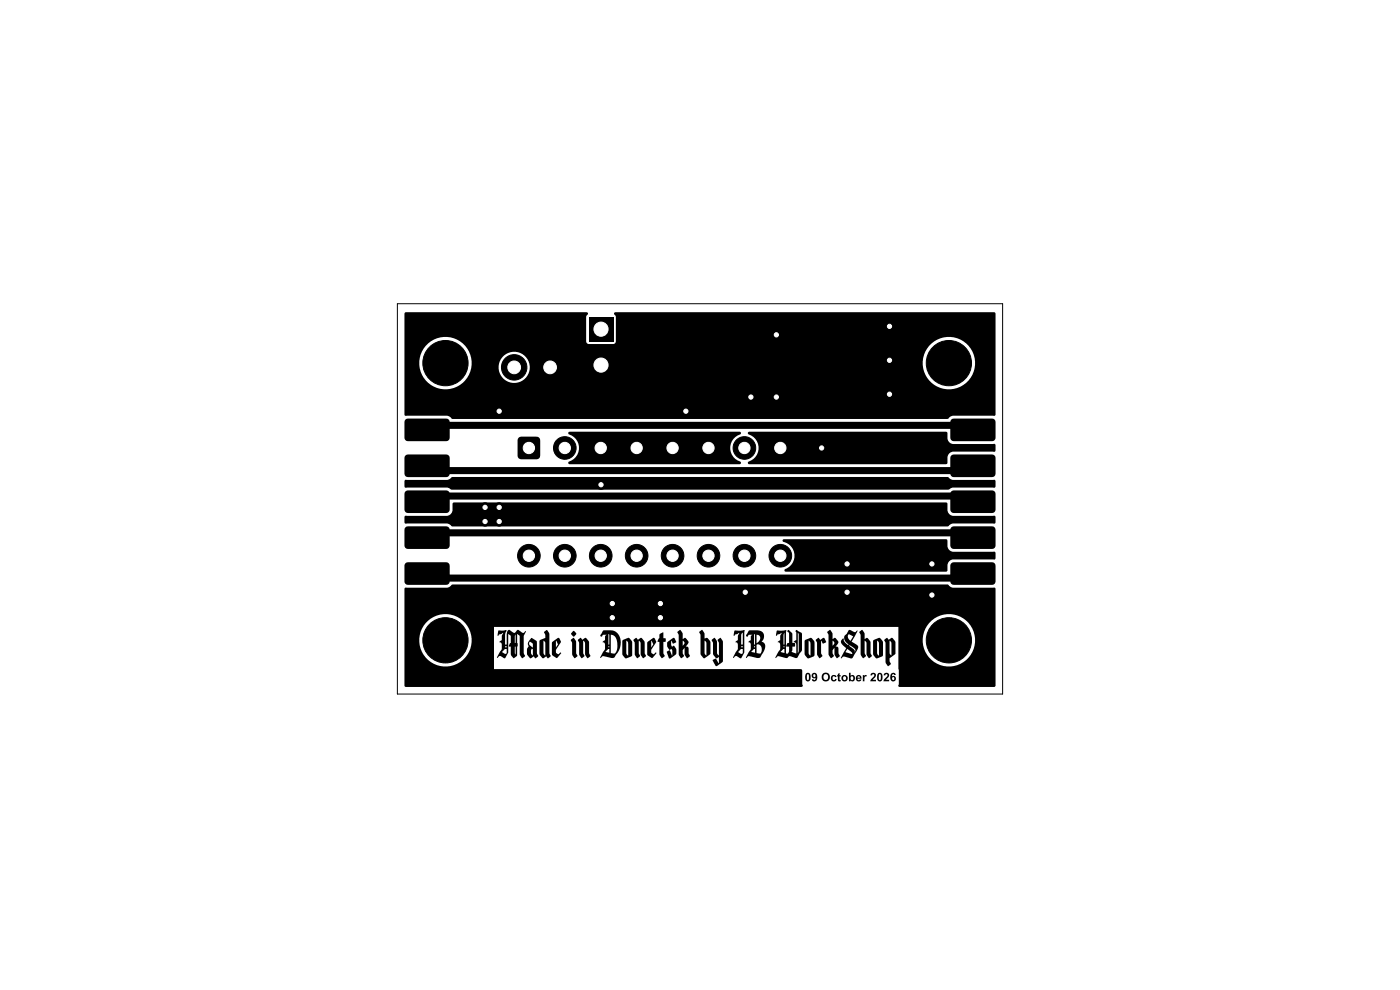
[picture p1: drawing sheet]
<svg xmlns="http://www.w3.org/2000/svg" width="297mm" height="210mm" viewBox="0 0 297 210" stroke-linecap="round" stroke-linejoin="round" font-family="sans-serif">
<g fill="#000">
<path d="M125 67.3h5.1v5.1h-5.1zM85.9 66.3h38.7a.32 .32 0 0 1-.1 .5l-.2 .4v5.2l.2 .4 .4 .2h5.2l.4-.2 .2-.4v-5.2l-.4-.6v-.2l.2-.2h80.5l.2 .3v10.2h-4.3a5.6 5.6 0 0 0-6.1-5.2 5.6 5.6 0 0 0-5 6.2h-83.4a3.3 3.3 0 0 0-2.8-3 3.3 3.3 0 0 0-3.6 2h-5.9a5.6 5.6 0 0 0-8.5-4.4 5.6 5.6 0 0 0 0 9.5 5.6 5.6 0 0 0 8.5-4.4v-.7h5.9a3.3 3.3 0 0 0 2.6 4.5 3.3 3.3 0 0 0 3.8-3.5h83.4a5.6 5.6 0 0 0 6 4.9 5.6 5.6 0 0 0 5.1-5.9h4.3v11.2l-.2 .3h-8.8l-.5 .1-.7 .6h-105l-.7-.6-.5-.1h-8.8l-.2-.3v-21.4zM86 89l.5-.2h8.2a.72 .72 0 0 1 .7 .7v3.4a.72 .72 0 0 1-.7 .7h-8.2a.72 .72 0 0 1-.7-.7v-3.4zM86 96.6l.5-.2h8.2a.72 .72 0 0 1 .7 .7v3.4a.72 .72 0 0 1-.7 .7h-8.2a.72 .72 0 0 1-.7-.7v-3.4zM110 92.8l.6-.2h3.3a.75 .75 0 0 1 .7 .8v3.3a.75 .75 0 0 1-.7 .7h-3.3a.75 .75 0 0 1-.8-.7v-3.3zM114 75.2h5.4v5.4h-5.4zM120.7 91.6h36.2l.2 .1 .1 .3a3.1 3.1 0 0 0-2.3 3 3.1 3.1 0 0 0 2.2 2.9l.1 .4-.3 .2h-36.1l-.2-.1v-.4a3.1 3.1 0 0 0 2.2-2.9 3.1 3.1 0 0 0-2.1-3l-.2-.1zM158.8 91.6h41.9l.3 .3a2.14 2.14 0 0 0 .4 1.9l.8 .4h8.8l.2 .2v1.2l-.2 .2h-8.9l-.4 .1-.6 .6-.1 1.8-.3 .2h-41.8l-.2-.1v-.4a3.1 3.1 0 0 0 2.2-2.9 3.1 3.1 0 0 0-2.1-3l-.2-.1zM201.8 89l.5-.2h8.2a.72 .72 0 0 1 .7 .7v3.4a.72 .72 0 0 1-.7 .7h-8.2a.72 .72 0 0 1-.7-.7v-3.4zM201.8 96.6l.5-.2h8.2a.72 .72 0 0 1 .7 .7v3.4a.72 .72 0 0 1-.7 .7h-8.2a.72 .72 0 0 1-.7-.7v-3.4zM86 104.2l.5-.2h8.2a.72 .72 0 0 1 .7 .7v3.4a.72 .72 0 0 1-.7 .7h-8.2a.72 .72 0 0 1-.7-.7v-3.4zM86 111.9l.5-.3h8.2a.72 .72 0 0 1 .7 .8v3.3a.72 .72 0 0 1-.7 .7h-8.2a.72 .72 0 0 1-.7-.7v-3.3z"/>
<path d="M86 119.5l.5-.2h8.2a.72 .72 0 0 1 .7 .7v3.3a.72 .72 0 0 1-.7 .8h-8.2a.72 .72 0 0 1-.7-.8v-3.3zM85.9 101.9l8.9-.1 1.2-.6h105l1.2 .6h8.8l.2 .3v1.1l-.2 .3-8.8-.1-1 .5h-105.4l-1-.5-8.8 .1-.2-.3zM85.9 109.5l9-.1a1.32 1.32 0 0 0 1.1-1.1v-1.5l.3-.2h104.4l.3 .3a2.39 2.39 0 0 0 .4 2.2l.8 .3h8.8l.2 .3v1.1l-.2 .3-8.8-.1-1.2 .7h-105l-1.2-.7-8.8 .1-.2-.3zM166.1 114.4h34.6l.3 .3a2.2 2.2 0 0 0 .4 2l.8 .4 8.8-.1 .2 .3v1.1l-.2 .3h-8.9l-.4 .1-.6 .6-.1 1.7-.3 .2h-34l-.2-.1-.1-.4a3.1 3.1 0 0 0 2.2-3 3.1 3.1 0 0 0-2.5-2.9l-.1-.1zM201.8 104.2l.5-.2h8.2a.72 .72 0 0 1 .7 .7v3.4a.72 .72 0 0 1-.7 .7h-8.2a.72 .72 0 0 1-.7-.7v-3.4zM201.8 111.9l.5-.3h8.2a.72 .72 0 0 1 .7 .8v3.3a.72 .72 0 0 1-.7 .7h-8.2a.72 .72 0 0 1-.7-.7v-3.3zM201.8 119.5l.5-.2h8.2a.72 .72 0 0 1 .7 .7v3.3a.72 .72 0 0 1-.7 .8h-8.2a.72 .72 0 0 1-.7-.8v-3.3zM85.9 124.7h8.9l.5-.2 .7-.5h105l.7 .5 .5 .2 8.8-.1 .2 .3v10.6h-4.3a5.6 5.6 0 0 0-8.5-4.4 5.6 5.6 0 0 0 0 9.5 5.6 5.6 0 0 0 8.5-4.4v-.7h4.3v9.9l-.1 .3h-20.4l-.1-.3 .1-.2-.1-12.2h-85.8v2.5h-4.7a5.6 5.6 0 0 0-8.5-4.4 5.6 5.6 0 0 0 0 9.5 5.6 5.6 0 0 0 8.5-4.4v-.7h4.7v6.4h65.1l.3 .3 .1 3.3-.3 .2h-84l-.2-.3zM105.7 133.8l1.6-.2 .2 .2-.3 .7v2.2h.3v-2.3a.71 .71 0 0 1 .5-.8l1.1 .7 .8-.7 1.1 .7 .5-.5 .1 .2-.5 .9v3.7l.3 .6-.5 .4h-.2l-.4-.8v-3.9l-.6-.4h-.3l-.2 .4v1.5h.2v-1.9h.3v1.9l.1 .2-.1 2.3h-.3v-1.7h-.2v1.3l.2 .4h.3l-.1 .3-.6 .4-.6-.6v-1.8l-.5-.2 .3-.5 .2-.1v-1.5l-.6-.4v2.8h-.3v-.2h-.3v.2h.6v1.1l-.3 .1v-.8h-.4l-.6 .6 .7 .4 .6-.2-.6 1.1-1.1-.5-.7 .5 1.1-1.9-.1-1.1-.1-.3-.4-.1 .6-.4v-1l.2-.4v-.2l-1.1 .6zM112.7 135.4l1.1 .5 .1 .4v.4h-.9v-.2l-.6-.4-.1 .6 .7 .7v-.7h.9v1h-.9l-.2-.1a.97 .97 0 0 0 .2 1.4v-1.3h.9v.9l.2 .7-.5 .4-.4-.5-.7 .4-.7-.9v-1.1l.4-.5a.86 .86 0 0 1 .1-1.3zM115.5 134l.6-.4 .4 .9v2h-.8l-.1-.4-.3-.2v.1v2.6l.4 .4v-2.5h.8l.1 2.1 .2 .6-.6 .5-.3-.5-.8 .4-.7-.9v-2.7l.2-.3 1.1-.4zM117.1 136.2l1.4-.9 .5 .8-.3 .6h-.3l-.5-.7v1.4l.5-.7h.3l-.8 1.2v.5l.5 .4 .5-.4 .2 .1-1 1.1-1-.7z"/>
<path d="M121.1 135.7l.6-.4 .5 .8v2.5l.3 .6-.6 .4-.5-.8v-2.4zM121.6 133.9l.2-.1 .5 .6-.6 .7-.5-.6zM122.6 135.7l.6-.4 .3 .4 .8-.4 .6 .8 .1 2.5 .3 .6-.6 .4h-.1l-.4-.7-.1-2.6-.3-.4-.1 2.7 .3 .6-.6 .4-.5-.7v-2.5zM128 133.7h1.6a1.95 1.95 0 0 1 1.6 .9h-1.9l-.2-.1v2.2h.2v-2.1h1.9a3.1 3.1 0 0 1 .4 2.4h-.6a2.14 2.14 0 0 0-.9-2.2l-.5-.2v2.7h-.3v-.2h-.2v.2h.5v1.2h-.3v-.8h-.3l-.6 .6 1.7 .3a1.06 1.06 0 0 0 .9-1.3v-.3h.6a5.5 5.5 0 0 1-1.4 2.5l-.5 .1-1.7-.4-.7 .3 1.1-1.8-.1-1.1-.1-.3-.4-.1 .6-.4v-.8l.3-.4-.8 .1a.29 .29 0 0 1-.2 .3 .29 .29 0 0 1-.4-.2zM132.1 135.8l1.1-.5 .4 .1a1.15 1.15 0 0 1 .5 1.1h-.8l-.1-.3-.3-.3v2.9l.4 .2v-2.5h.8v2.5l-.2 .2-1.2 .5-.7-1zM134.4 135.7l.6-.4 .3 .4 .8-.4 .6 .8 .1 2.5 .3 .6-.6 .4h-.1l-.5-.7v-2.6l-.4-.4v2.7l.3 .6-.6 .4-.5-.7-.1-2.5zM137.4 136.2l1.3-.9 .5 .8-.3 .6h-.3l-.4-.7-.1 1.4 .5-.7h.3l-.8 1.2 .1 .5 .5 .4 .4-.4 .2 .1-.9 1.1-1.1-.7zM140 134.5l.7-.4v1.2l.5 .1v.2v.5l-.5 .1v2.4l.3 .6-.6 .4-.5-.8v-2.6l-.4-.2 .4-.6zM141.6 136.2l1.2-.9h.2l.5 .9-.7 .3-.4-.6v.8l.2 .5 .4-.2a1.64 1.64 0 0 1 .5 1.7l-1.3 .9-.2 .1-.5-1.5 .6-.3 .5 1.2v-.2l-.1-1.2-.5 .1a1.48 1.48 0 0 1-.4-1.6zM143.7 134l.6-.4 .5 .7v1.3l.6-.3 .6 .8v.3h-.8l-.4-.5v1.1l.4-.6h.8l-.5 .8a.45 .45 0 0 1 .6 .4v1l.3 .6-.6 .4-.5-.7-.1-1.5a1.24 1.24 0 0 0-.1 1.8l-.6 .4-.5-.7v-4.1zM148.4 134l.6-.3a1.78 1.78 0 0 1 .5 1.8l.4-.2 .3 .1a1.15 1.15 0 0 1 .5 1.1h-.8l-.1-.3-.3-.3v2.8l.4 .3v-2.5h.8v2.1l-.2 .3-1.2 .7-.7-.9v-3.9zM151 135.7l.6-.4 .5 .7v2.6l.4 .4v-2.6l-.3-.6 .6-.5 .6 .8-.1 4.2-1.3 1-.2-.1-.6-1.2 .7-.3 .6 1v-1.3l-.5 .2-.7-.7-.1-2.5z"/>
<path d="M155.8 133.8l2-.2 .2 .2-.1 2.9h-.3v-2.5l-.4 .5v2h.7v.6h-.3v-.2h-.4v.2h.7v1.1l-.3 .1v-.8h-.4l-.6 .6 .7 .4 .5-.2-.6 1.1-1-.4-.7 .3 1-1.8v-1.1l-.2-.3-.3-.1 .5-.4 .1-1 .2-.4v-.1l-1.1 .6zM158.9 133.7h1.6a1.3 1.3 0 0 1 1.6 .9h-1.9l-.2-.1v2.2h.2v-2.1h1.9l-.1 .7h-.7a.68 .68 0 0 0-.8-.7v1.8h.1a1.31 1.31 0 0 0 .7-1.1h.7l-.4 .8a1.08 1.08 0 0 1 .6 1.7l-.6-.1a.83 .83 0 0 0-1.1-.9v.5h-.3v-.2h-.2v.2h.5v1.2h-.3v-.8h-.3l-.6 .6 1.9 .4 .2-.2 .2-.7h.6l-.9 1.6-.7 .2-1.7-.4-.6 .4 1-1.9-.1-1.1-.1-.3-.4-.1 .6-.4v-.8l.3-.4-.8 .1a.28 .28 0 0 1-.2 .3 .28 .28 0 0 1-.3-.2zM164.8 133.8l1.9-.1 .1 .1-.1 2.9h-.3v-2.5l-.2 .5v2h.5v.6h-.3v-.2h-.2v.2h.5v1.2h-.3v-.8h-.2l-.6 .6 1.5 .4 .3-.6v-.9l-.6-.2 .2-.5 .4-.1v-2.2a.27 .27 0 0 1-.4-.3 .27 .27 0 0 1 .5-.2l.6 .8v1.9h.4l.2 .2-.1 .5-.5 .1v.7l-.2 .4 1 .3v-1.9a.54 .54 0 0 0-.6-.5l.6-.4v-1.7a.24 .24 0 0 1-.1-.3 .24 .24 0 0 1 .3-.1l.9 .5 .1 .3h-.7l-.2-.2v4.2l.2-.4v-3.6h.7v3.4l-.9 1.5-.3 .2-1.4-.4-.5 .4-1.9-.4-.6 .4 1-1.9v-1.1l-.2-.3-.3-.1 .5-.4v-1l.3-.4v-.1l-1.2 .6zM170.8 135.8l1.1-.5 .3 .1a1.15 1.15 0 0 1 .6 1.1h-.9v-.3l-.4-.3 .1 2.9 .3 .2v-2.5h.9v2.5l-.2 .2-1.2 .5-.7-1zM173.1 135.7l.5-.4 .4 .5 .7-.5 .6 .8-.1 .2-.6 .2-.4-.5v2.6l.3 .6-.6 .4-.6-.8v-2.4zM175.5 134l.6-.4 .5 .7v1.3l.6-.3 .6 .8v.3h-.8l-.4-.5v1.1l.4-.6h.8l-.5 .8a.45 .45 0 0 1 .6 .4v1l.3 .6-.6 .4-.5-.7-.1-1.5a1.24 1.24 0 0 0-.1 1.8l-.6 .4-.5-.7v-4.1zM180.1 133.6l1.3 .5 .5-.3-.6 1.2h-.3l-.7-.4a.47 .47 0 0 0-.5 .3 .47 .47 0 0 0 .2 .6l.4 .4 .6-.9h.3l-.6 1.1 .5 .3a1.01 1.01 0 0 1 .9 1l-.3 .6h-.3l-.3-.5-1-.7-.1 .2 1.2 1-.1 .5 .3-.5h.3l-.4 .6h-.6l-1-.9-.5 .6 1.5 .4 .6-.1-.5 .9-.5 .2-1.4-.4-.5 .4-.1-.2 1.1-2-.7-.6a.79 .79 0 0 1-.4-.8 .79 .79 0 0 1 .5-.7l.1 .2a1.19 1.19 0 0 0 .9 1.2l.1-.1a1.39 1.39 0 0 1-.8-1.9l.4-.3zM182.3 134l.6-.4 .5 .7v1.3l.6-.3 .6 .8 .1 2.5 .3 .6-.5 .4h-.2l-.4-.7-.1-2.6-.3-.4-.1 2.7 .3 .6-.6 .4-.5-.7v-4.1zM185.3 135.8l1.1-.5 .4 .1a1.15 1.15 0 0 1 .5 1.1h-.8l-.1-.3-.3-.3v2.9l.4 .2v-2.5h.8v2.5l-.2 .2-1.2 .5-.7-1zM187.6 135.7l.6-.4 .3 .4 .6-.4 .3 .1a1.14 1.14 0 0 1 .6 1.1h-.9l-.1-.3-.3-.3 .1 2.8 .3 .3v-2.5h.9v2.1l-1.3 1v.7l.3 .5-.6 .5-.5-.8v-4zM171.1 142.8a.64 .64 0 0 1 .7 .1 .64 .64 0 0 1 .2 .7h-.4l-.1-.6-.3 .2a.79 .79 0 0 0 .2 1.1l.2-.2v-.5h.4a.65 .65 0 0 1-.6 1 .65 .65 0 0 1-.6-1zM172.3 142.9l.3-.2 .5 .1 .3 .5-.4-.1a.24 .24 0 0 0-.4-.1 .24 .24 0 0 0 0 .4 .24 .24 0 0 0 .4-.2l.4 .1a.74 .74 0 0 1-.1 .9 .74 .74 0 0 1-.9 .1l-.2-.3h.3l.3 .2 .2-.5a.55 .55 0 0 1-.7-.1 .55 .55 0 0 1 0-.8z"/>
<path d="M174.6 142.9a.89 .89 0 0 1 .9-.1 .89 .89 0 0 1 .6 .8h-.4a.55 .55 0 0 0-.7-.6 .55 .55 0 0 0-.3 .9 .5 .5 0 0 0 .6 .3 .5 .5 0 0 0 .4-.6h.4a.92 .92 0 0 1-1.3 .9 .92 .92 0 0 1-.2-1.6zM176.4 143.4l.4-.2a.57 .57 0 0 1 .7 .4l-.4 .1v-.2a.35 .35 0 0 0-.5 .4 .35 .35 0 0 0 .5 .3l.1-.2 .3 .1a.67 .67 0 0 1-1 .3 .67 .67 0 0 1-.1-1zM177.8 143l.3-.2v.4h.2v.3h-.2v.5l.3 .5-.3 .1a.35 .35 0 0 1-.3-.5v-.6h-.2zM178.7 143.3a.68 .68 0 0 1 .8-.1 .68 .68 0 0 1 .3 .7h-.3a.37 .37 0 0 0-.5-.3 .37 .37 0 0 0-.2 .5 .37 .37 0 0 0 .6 .1l.1-.3h.3a.69 .69 0 0 1-.9 .6 .69 .69 0 0 1-.2-1.2zM180.1 142.7h.3v.7a.55 .55 0 0 1 .7-.1 .55 .55 0 0 1 .3 .6h-.4a.35 .35 0 0 0-.4-.4 .35 .35 0 0 0-.1 .6l.1 .1a.29 .29 0 0 0 .3 0 .29 .29 0 0 0 .1-.3h.4a.54 .54 0 0 1-.3 .6 .54 .54 0 0 1-.7-.2v.2h-.3zM181.7 143.4a.6 .6 0 0 1 .7-.2 .6 .6 0 0 1 .4 .6h-.4v-.3h-.3l-.2 .3h.9v.2h-.9a.26 .26 0 0 0 .2 .3 .26 .26 0 0 0 .3-.2l.4 .1a.67 .67 0 0 1-1.1 .2 .67 .67 0 0 1 0-1zM183 143.2h.4v.2l.2-.2h.3l-.1 .3h-.2l-.2 .2v.8h-.4zM184.8 142.9a.62 .62 0 0 1 1 .1 .62 .62 0 0 1-.4 .9l-.3 .3h.7v.3h-1.2l.3-.6a.72 .72 0 0 0 .6-.8l-.3-.1-.2 .3h-.3zM186.3 142.8a.64 .64 0 0 1 .8 .1 .64 .64 0 0 1 .1 .7h-.3l-.1-.6-.3 .2a.79 .79 0 0 0 .1 1.1l.2-.2 .1-.5h.3a.65 .65 0 0 1-.6 1 .65 .65 0 0 1-.5-1zM187.6 142.9a.62 .62 0 0 1 1 .1 .62 .62 0 0 1-.4 .9l-.3 .3h.7v.3h-1.2l.3-.6a.72 .72 0 0 0 .6-.8l-.3-.1-.2 .3h-.3zM189.1 142.9l.5-.2 .4 .3v.2l-.6-.2-.2 .5 .2-.1a.54 .54 0 0 1 .7 .6l-.4-.2a.25 .25 0 0 0-.4 0 .25 .25 0 0 0 0 .3 .25 .25 0 0 0 .4 0l.4-.1a.63 .63 0 0 1-.8 .5 .63 .63 0 0 1-.4-.9z"/>
</g>
<g fill="#000" stroke="#000" stroke-width=".21">
<circle cx="94.5" cy="77" r="4.8"/>
<circle cx="109.1" cy="77.9" r="2.7"/>
<circle cx="127.5" cy="77.4" r="2.55"/>
<circle cx="164.7" cy="71" r=".97"/>
<circle cx="188.7" cy="69.2" r=".97"/>
<circle cx="188.7" cy="76.4" r=".97"/>
<circle cx="201.3" cy="77" r="4.8"/>
<circle cx="105.9" cy="87.2" r=".97"/>
<circle cx="119.8" cy="95" r="2.4"/>
<circle cx="127.4" cy="95" r="2.4"/>
<circle cx="135.1" cy="95" r="2.4"/>
<circle cx="142.7" cy="95" r="2.4"/>
<circle cx="145.5" cy="87.2" r=".97"/>
<circle cx="150.3" cy="95" r="2.4"/>
<circle cx="157.9" cy="95" r="2.4"/>
<circle cx="159.3" cy="84.2" r=".97"/>
<circle cx="164.7" cy="84.2" r=".97"/>
<circle cx="165.5" cy="95" r="2.4"/>
<circle cx="174.3" cy="95" r=".97"/>
<circle cx="188.7" cy="83.6" r=".97"/>
<circle cx="102.9" cy="110.6" r=".97"/>
<circle cx="102.9" cy="107.6" r=".97"/>
<circle cx="105.9" cy="110.6" r=".97"/>
<circle cx="105.9" cy="107.6" r=".97"/>
<circle cx="112.2" cy="117.9" r="2.4"/>
<circle cx="119.8" cy="117.9" r="2.4"/>
<circle cx="127.4" cy="117.9" r="2.4"/>
<circle cx="127.5" cy="102.8" r=".97"/>
<circle cx="135.1" cy="117.9" r="2.4"/>
<circle cx="142.7" cy="117.9" r="2.4"/>
<circle cx="150.3" cy="117.9" r="2.4"/>
<circle cx="157.9" cy="117.9" r="2.4"/>
<circle cx="165.5" cy="117.9" r="2.4"/>
<circle cx="179.7" cy="119.6" r=".97"/>
<circle cx="197.7" cy="119.6" r=".97"/>
<circle cx="94.5" cy="135.8" r="4.8"/>
<circle cx="129.9" cy="131" r=".97"/>
<circle cx="129.9" cy="128" r=".97"/>
<circle cx="140.1" cy="131" r=".97"/>
<circle cx="140.1" cy="128" r=".97"/>
<circle cx="158.1" cy="125.6" r=".97"/>
<circle cx="179.7" cy="125.6" r=".97"/>
<circle cx="197.7" cy="126.2" r=".97"/>
<circle cx="201.3" cy="135.8" r="4.8"/>
</g>
<path d="M90.6 91.2l1-1h113.8l1 1M90.6 98.8l1 1h113.8l1-1M90.6 106.4l1.2-1.2h113.4l1.2 1.2M90.6 114l1-1h113.8l1 1M90.6 121.7l1 .9h113.8l1-.9" fill="none" stroke="#000" stroke-width="1.5"/>
<path d="M84.3 64.4h128.4v82.8h-128.4z" fill="none" stroke="#000" stroke-width=".21"/>
<g fill="#fff" stroke="#fff" stroke-width=".21">
<circle cx="188.7" cy="76.4" r=".45"/>
<circle cx="197.7" cy="119.6" r=".45"/>
<circle cx="188.7" cy="69.2" r=".45"/>
<circle cx="105.9" cy="87.2" r=".45"/>
<circle cx="188.7" cy="83.6" r=".45"/>
<circle cx="129.9" cy="128" r=".45"/>
<circle cx="174.3" cy="95" r=".45"/>
<circle cx="179.7" cy="125.6" r=".45"/>
<circle cx="164.7" cy="71" r=".45"/>
<circle cx="159.3" cy="84.2" r=".45"/>
<circle cx="179.7" cy="119.6" r=".45"/>
<circle cx="158.1" cy="125.6" r=".45"/>
<circle cx="102.9" cy="107.6" r=".45"/>
<circle cx="127.5" cy="102.8" r=".45"/>
<circle cx="105.9" cy="110.6" r=".45"/>
<circle cx="140.1" cy="131" r=".45"/>
<circle cx="102.9" cy="110.6" r=".45"/>
<circle cx="129.9" cy="131" r=".45"/>
<circle cx="105.9" cy="107.6" r=".45"/>
<circle cx="164.7" cy="84.2" r=".45"/>
<circle cx="197.7" cy="126.2" r=".45"/>
<circle cx="140.1" cy="128" r=".45"/>
<circle cx="145.5" cy="87.2" r=".45"/>
<circle cx="112.2" cy="95" r="1.2"/>
<circle cx="119.8" cy="95" r="1.2"/>
<circle cx="127.4" cy="95" r="1.2"/>
<circle cx="135.1" cy="95" r="1.2"/>
<circle cx="142.7" cy="95" r="1.2"/>
<circle cx="150.3" cy="95" r="1.2"/>
<circle cx="157.9" cy="95" r="1.2"/>
<circle cx="165.5" cy="95" r="1.2"/>
<circle cx="165.5" cy="117.9" r="1.2"/>
<circle cx="157.9" cy="117.9" r="1.2"/>
<circle cx="150.3" cy="117.9" r="1.2"/>
<circle cx="142.7" cy="117.9" r="1.2"/>
<circle cx="135.1" cy="117.9" r="1.2"/>
<circle cx="127.4" cy="117.9" r="1.2"/>
<circle cx="119.8" cy="117.9" r="1.2"/>
<circle cx="112.2" cy="117.9" r="1.2"/>
<circle cx="127.5" cy="69.8" r="1.5"/>
<circle cx="127.5" cy="77.4" r="1.5"/>
<circle cx="116.7" cy="77.9" r="1.35"/>
<circle cx="109.1" cy="77.9" r="1.35"/>
</g>
</svg>
